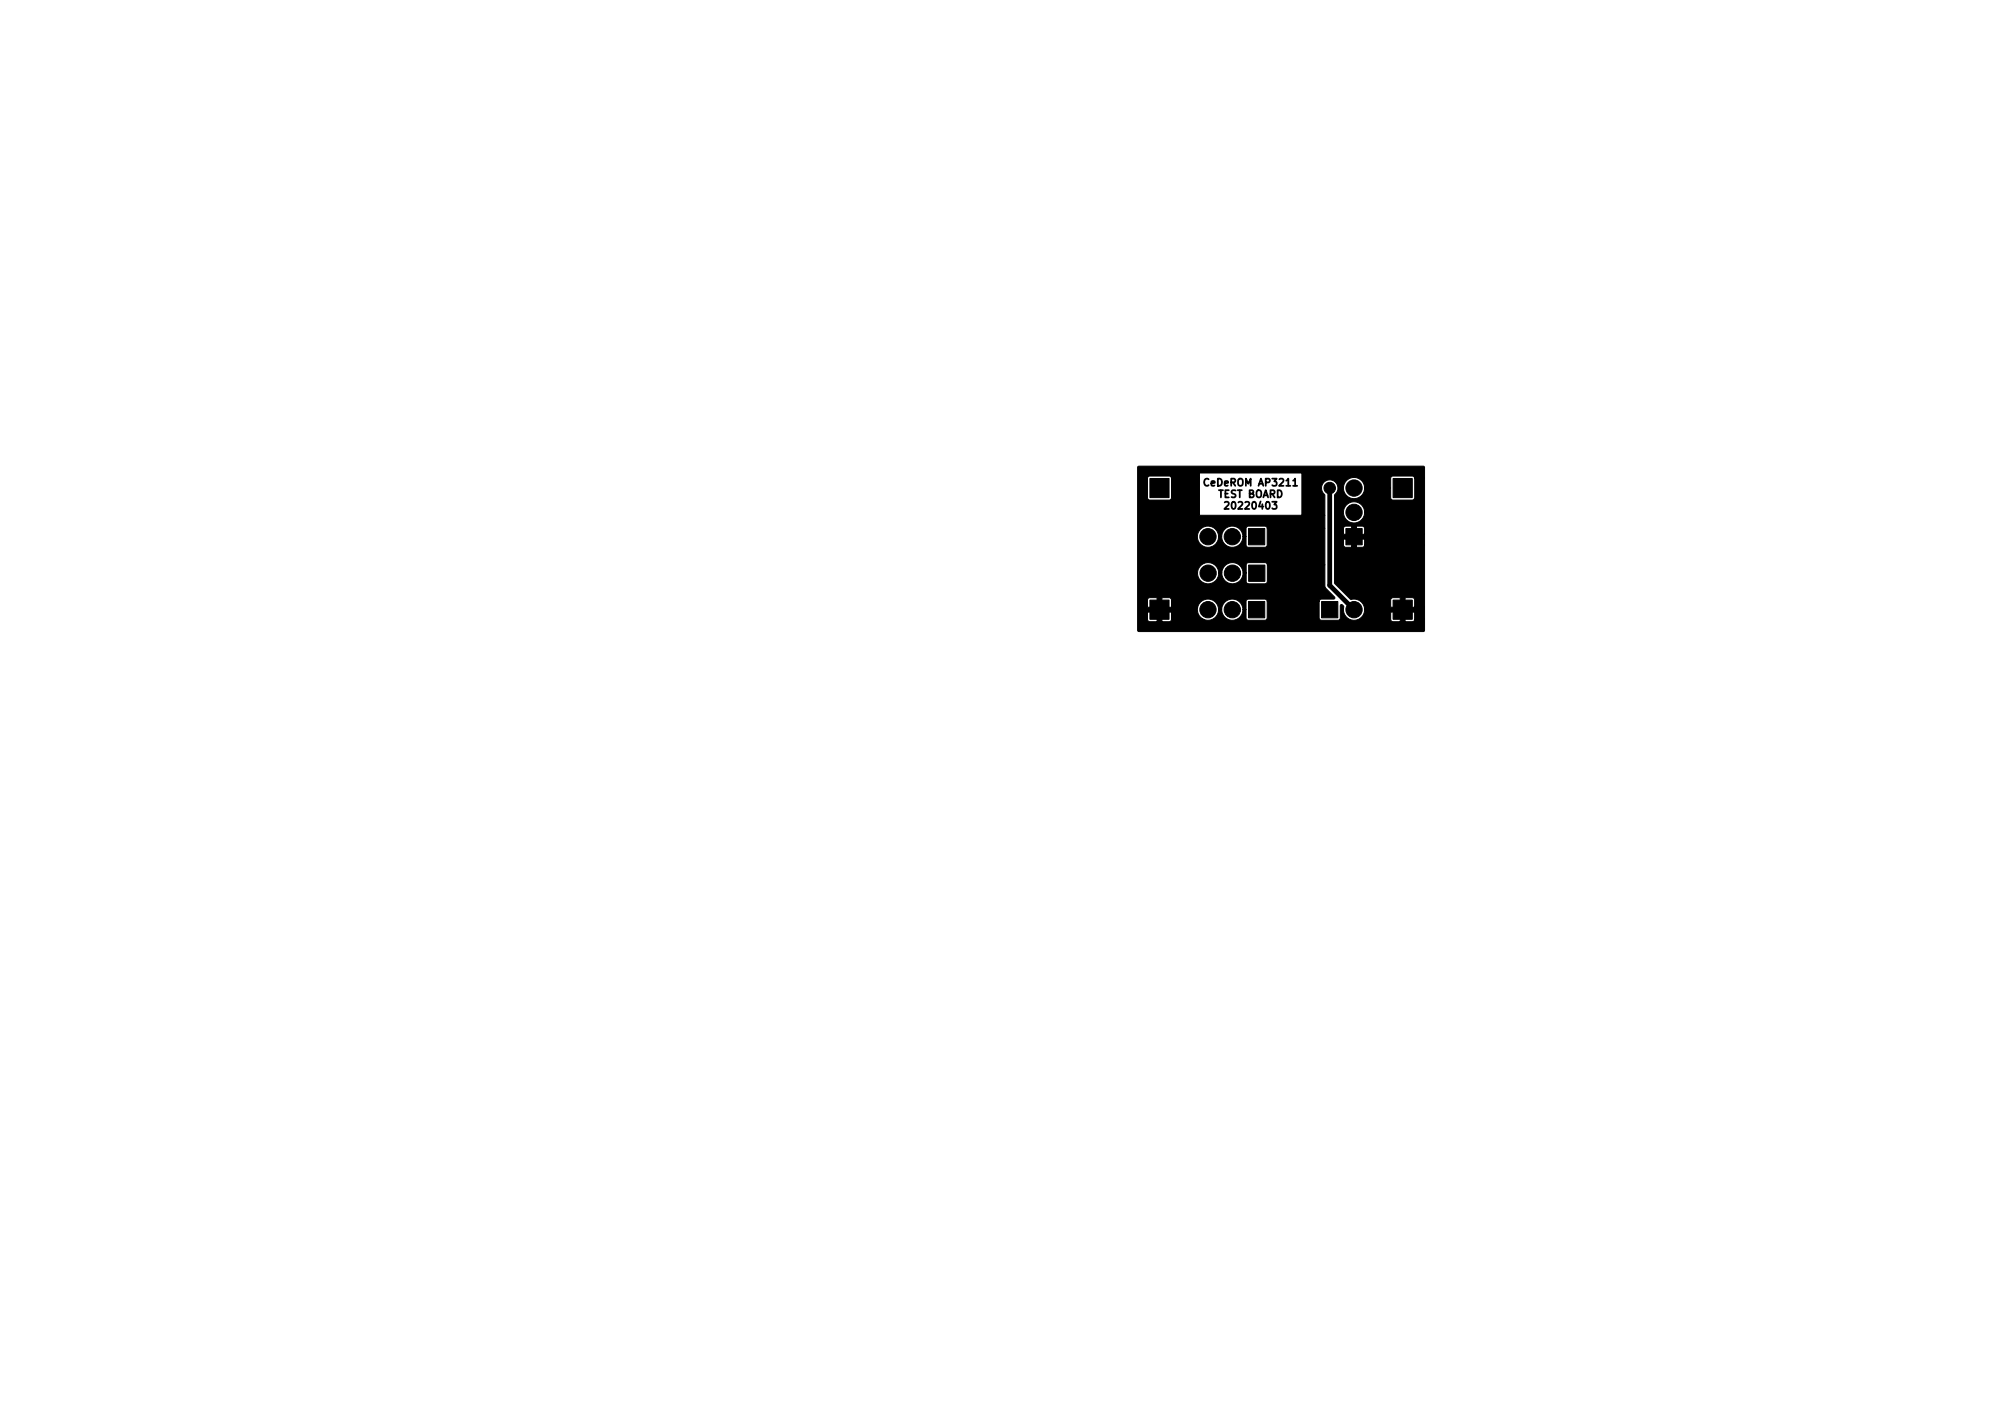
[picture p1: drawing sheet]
<svg xmlns="http://www.w3.org/2000/svg" width="210mm" height="148mm" viewBox="0 0 210 148" stroke-linecap="round" stroke-linejoin="round" font-family="sans-serif">
<defs><g id="words">
<g font-size="1">
<text x="126" y="50.8">CeDeROM AP3211</text>
<text x="127.2" y="52">TEST BOARD</text>
<text x="128.3" y="53.2">20220403</text>
</g>
</g></defs>
<path d="M127.9 52.5l.3-.1 .1 .2-.4 .5h.4M132.9 52.4h.4l-.2 .3h.2v.4h-.1h-.3M135.1 50.7h.4" fill="none" stroke="#000" stroke-width=".19"/>
<g fill="#000" stroke="#000" stroke-width=".1">
<path d="M118.9 48.7h29.9v1.2h-1l-.1-.1-.2-.1h-2l-.2 .1v.1v1h-2.8v-.2a1.11 1.11 0 0 0-1.8-.6 1.11 1.11 0 0 0 .3 1.9 1.11 1.11 0 0 0 1.5-1.1h2.8v1.1l.1 .2h2.1l.2-.1 .1-.1v-2.1h1v3.6h-6.3a1.11 1.11 0 0 0-1.6-1 1.11 1.11 0 0 0-.1 1.9 1.11 1.11 0 0 0 1.7-.7v-.2h6.3v2.3h-6.3v-.7l-.2-.2h-.6v.9h-.5v-.9h-.7l-.2 .2v.7h8.5v1.1h-6.3v-.6h-.8v.8h-.5v-.8h-.9v.7l.3 .1h1.7l.2-.2h6.3v6.5h-1v-.8l-.2-.2h-.8v1h-.5v-1h-.9l-.1 .2v.8h3.5v.2h-6.3a1.2 1.2 0 0 0-1.5-1l-1.6-1.7v-9.2l.1-.1a.86 .86 0 0 0 0-1.3 .86 .86 0 0 0-1.3 .1 .86 .86 0 0 0 .2 1.2v2.2h-2.4v-4.4h-10.7v.5h-2.9l-.1-.1-.2-.1h-2l-.2 .2v2.1v.1l.2 .1h2l.2-.1 .1-.1v-2.1h2.9v3.9h13.1v1.4h-6l-.1-.2-.2-.1h-1.7l-.2 .2-.1 .9h-.3v-.2a1.11 1.11 0 0 0-1.2-.9 1.11 1.11 0 0 0-1 1.1h-.3v-.2a1.11 1.11 0 0 0-1.8-.6 1.11 1.11 0 0 0 .2 1.8 1.11 1.11 0 0 0 1.6-1h.3a1.11 1.11 0 0 0 1.1 1.2 1.11 1.11 0 0 0 1.1-1.2h.3v.9l.2 .2h1.8h.2l.1-.2v-1.7h6v3.8h-6l-.1-.2-.2-.1h-1.7l-.2 .2v.9h-.4a1.11 1.11 0 0 0-1.1-1.1 1.11 1.11 0 0 0-1.1 1.1h-.3v-.2a1.11 1.11 0 0 0-1.8-.6 1.11 1.11 0 0 0 .2 1.9 1.11 1.11 0 0 0 1.6-1.1l.3 .1a1.11 1.11 0 0 0 1.1 1.1 1.11 1.11 0 0 0 1.1-1.2h.4v.9l.1 .2 1.8 .1 .2-.1 .1-.2v-1.7h6v2.3l1 1.1-.1 .2h-1.4l-.1 .2h-5.4l-.1-.2h-.2h-1.7l-.2 .1-.1 .9h-.3v-.2a1.11 1.11 0 0 0-1.2-.8 1.11 1.11 0 0 0-1 1h-.3v-.2a1.11 1.11 0 0 0-1.1-.8 1.11 1.11 0 0 0-1.1 .8h-2.7l-.1-.8-.2-.2h-.7v1h-.5v-1h-.9l-.1 .2v.8h5.2v.1a1.11 1.11 0 0 0 .6 1.2h-3.3v-.8h-1v1h-.5v-1h-1v.8l.2 .2h2h.2l.1-.2h3.5a1.12 1.12 0 0 0 1.4-1.1l.3 .1a1.11 1.11 0 0 0 1.1 1.1 1.11 1.11 0 0 0 1.1-1.2h.3v.9l.2 .3h1.8l.2-.1 .1-.2v-1.7h5.4v1.7l.1 .2 .1 .1h1.8l.1-.1 .1-.2v-1.3l.1-.1 .3 .2a1.12 1.12 0 0 0 .9 1.5 1.12 1.12 0 0 0 1.2-1.2h6.3v1.1h-1v-.8h-1v1h-.5v-1h-1v.8l.1 .2h2.1h.2l.1-.2h1v1.2h-.1h-29.8l-.1-.1zM120.1 50h2v2h-2zM130.4 55.2h1.7v1.7h-1.7zM140.6 55.2h1.7v1.7h-1.7zM145.5 50h2v2h-2zM120.1 62.7h2v2h-2zM130.4 62.8h1.7v1.7h-1.7zM130.4 59h1.7v1.7h-1.7zM138 62.8h1.7v1.7h-1.7zM145.5 62.7h2v2h-2z"/>
<circle cx="126.2" cy="56" r=".85"/>
<circle cx="126.2" cy="59.9" r=".85"/>
<circle cx="128.7" cy="56" r=".85"/>
<circle cx="128.7" cy="59.9" r=".85"/>
<circle cx="138.9" cy="51" r=".6"/>
<circle cx="141.4" cy="53.5" r=".85"/>
<circle cx="141.4" cy="51" r=".85"/>
<circle cx="126.2" cy="63.7" r=".85"/>
<circle cx="128.7" cy="63.7" r=".85"/>
<circle cx="141.4" cy="63.7" r=".85"/>
</g>
<path d="M138.9 51v10.1l2.5 2.6" fill="none" stroke="#000" stroke-width=".5"/>
<use href="#words"/>
</svg>
